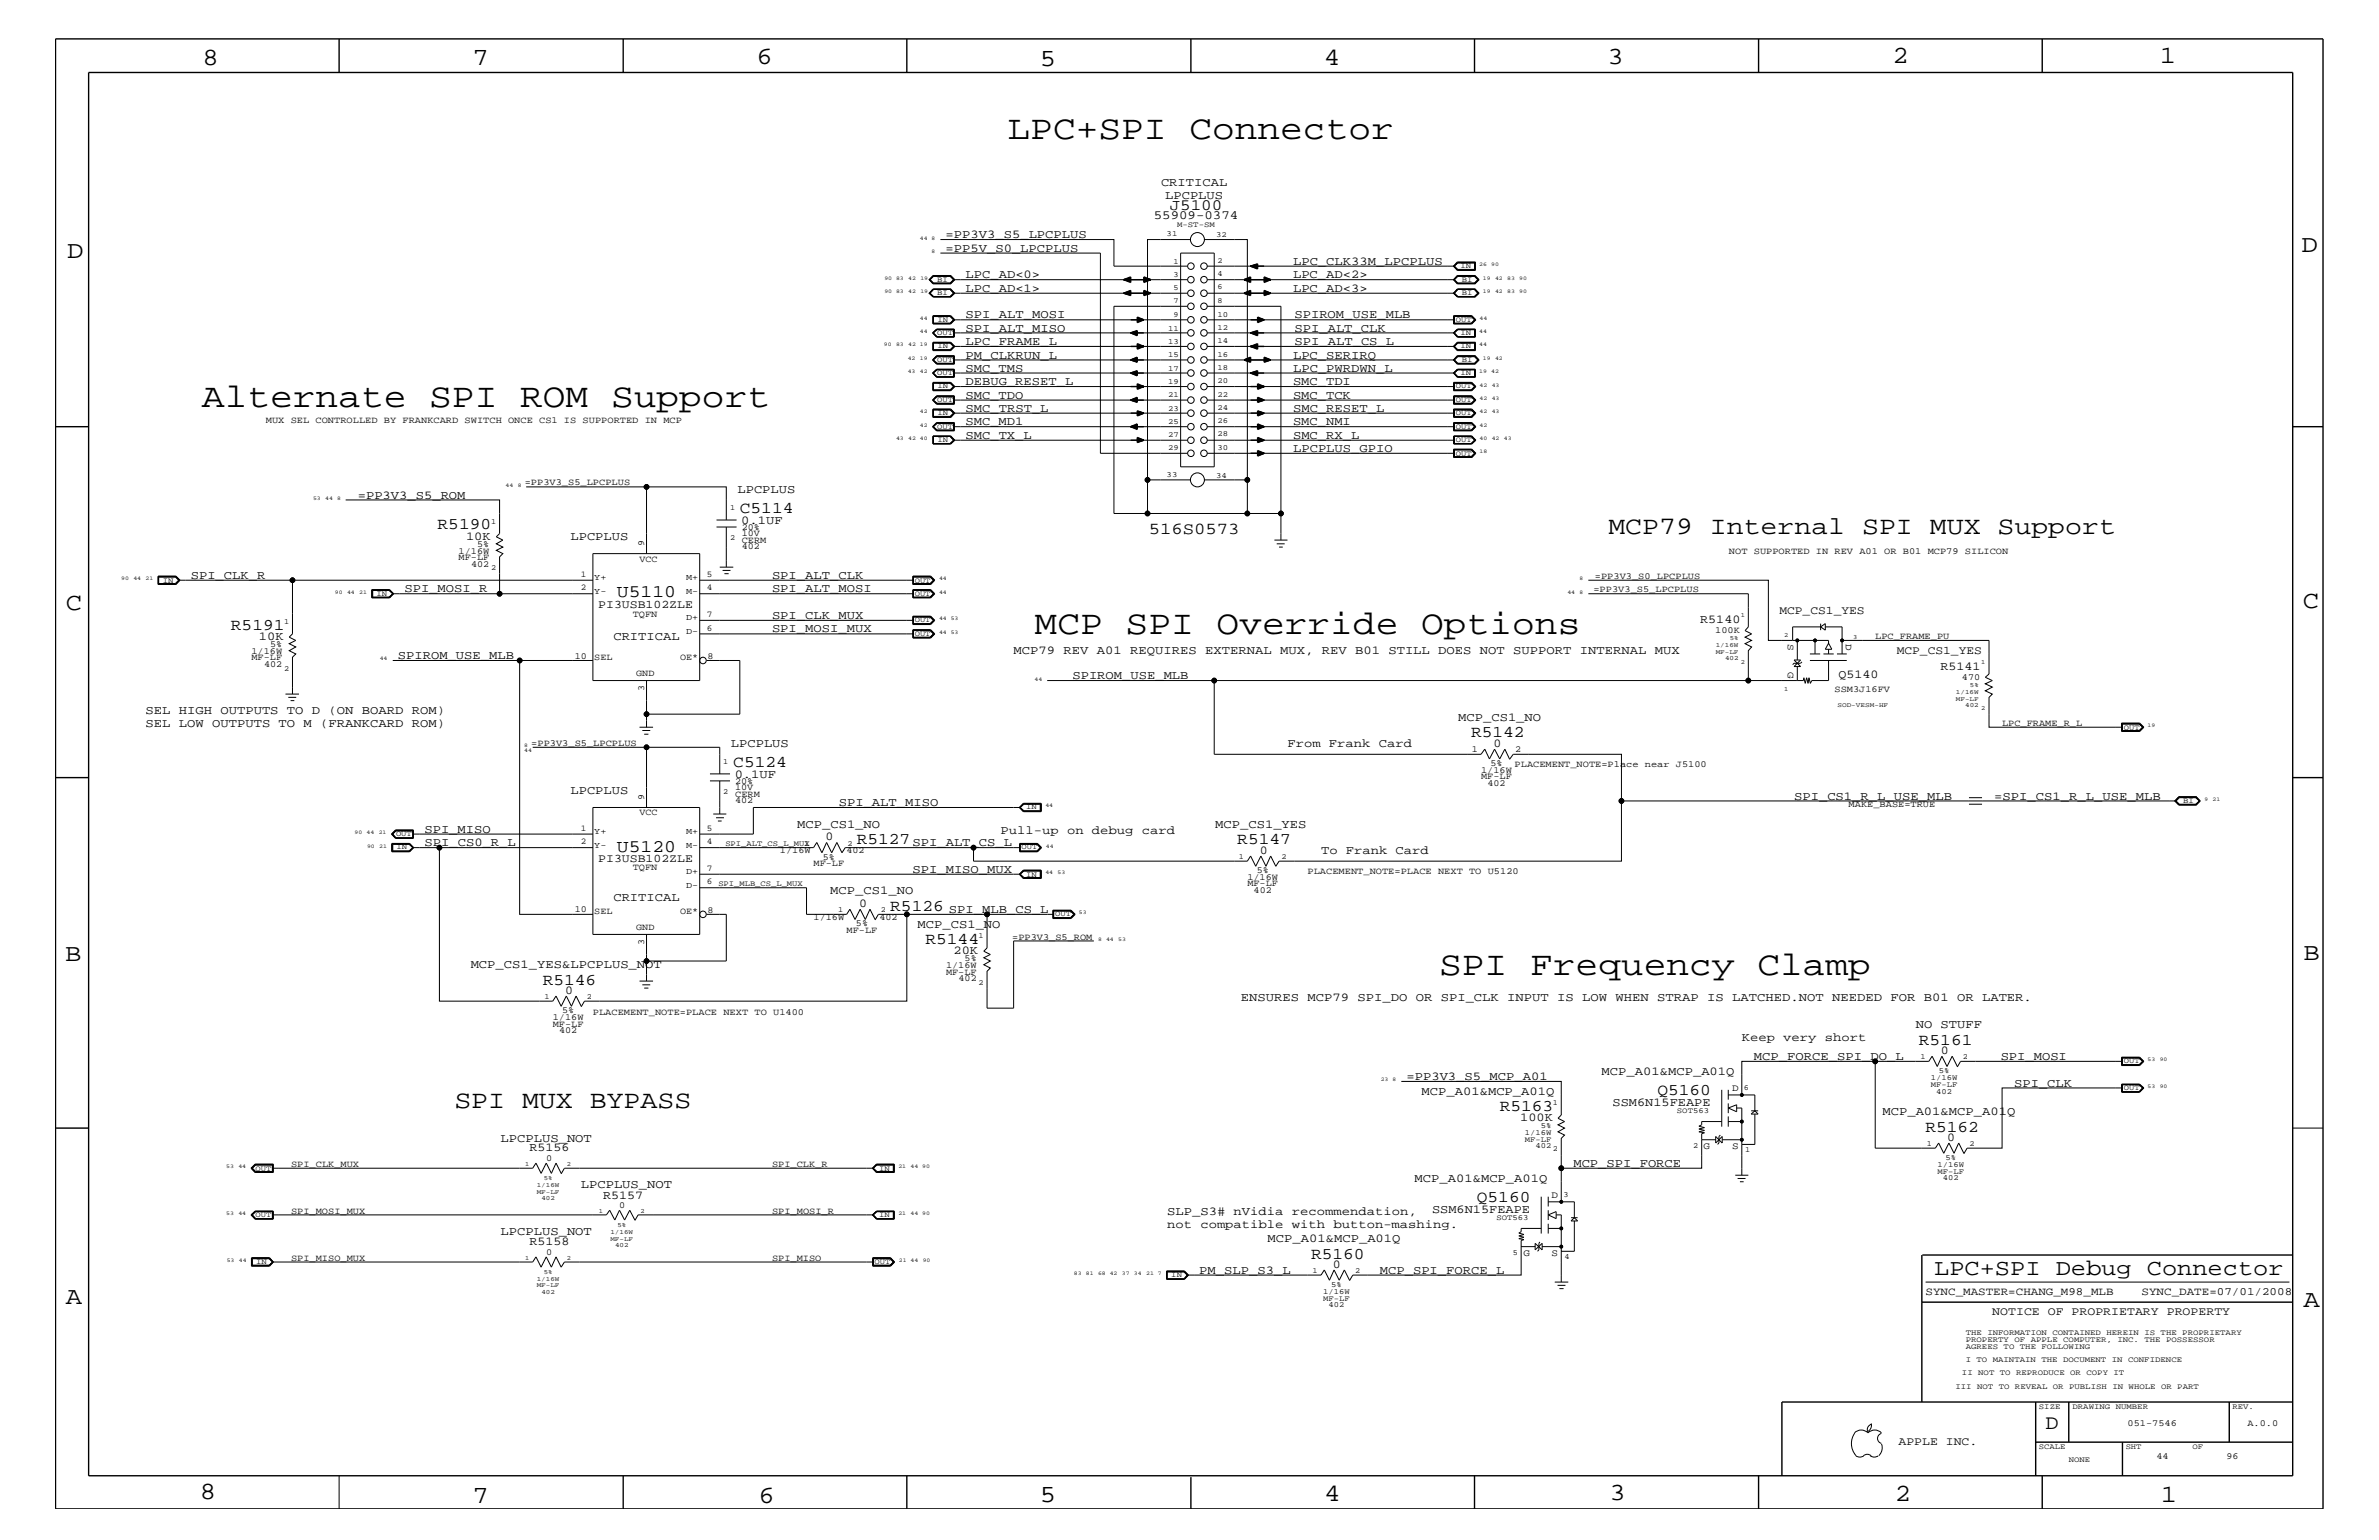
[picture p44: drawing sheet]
<svg xmlns="http://www.w3.org/2000/svg" width="432mm" height="279mm" viewBox="0 0 432 279" stroke-linecap="round" stroke-linejoin="round" font-family="sans-serif">
<defs><g id="words">
<g font-size="6.2">
<text x="182.9" y="25.3">LPC+SPI Connector</text>
<text x="36.7" y="73.8">Alternate SPI ROM Support</text>
<text x="187.8" y="115">MCP SPI Override Options</text>
<text x="261.2" y="176.8">SPI Frequency Clamp</text>
</g>
<g font-size="4.6">
<text x="291.9" y="96.8">MCP79 Internal SPI MUX Support</text>
<text x="82.5" y="201">SPI MUX BYPASS</text>
</g>
<g font-size="4.5">
<text x="36.7" y="11.7">8</text>
<text x="85.8" y="11.7">7</text>
<text x="137.3" y="11.5">6</text>
<text x="240.3" y="11.7">4</text>
<text x="291.8" y="11.5">3</text>
<text x="343.5" y="11.5">2</text>
<text x="392" y="11.5">1</text>
<text x="188.7" y="12.1">5</text>
<text x="12.2" y="46.8">D</text>
<text x="417.7" y="45.7">D</text>
<text x="11.9" y="110.6">C</text>
<text x="418" y="110.3">C</text>
<text x="11.9" y="174.3">B</text>
<text x="418.1" y="174.2">B</text>
<text x="11.9" y="236.7">A</text>
<text x="418.1" y="237.1">A</text>
<text x="36.2" y="271.9">8</text>
<text x="85.8" y="272.7">7</text>
<text x="137.7" y="272.7">6</text>
<text x="188.7" y="272.5">5</text>
<text x="240.4" y="272.3">4</text>
<text x="292.1" y="272.2">3</text>
<text x="343.9" y="272.3">2</text>
<text x="392.2" y="272.6">1</text>
</g>
<text font-size="4.1" x="351.1" y="231.3">LPC+SPI Debug Connector</text>
<text font-size="3.7" x="371.3" y="259.3">D</text>
<g font-size="3.2">
<text x="112" y="108.4">U5110</text>
<text x="112" y="154.5">U5120</text>
</g>
<g font-size="3">
<text x="134.3" y="93.2">C5114</text>
<text x="79.4" y="96">R5190</text>
<text x="208.5" y="96.8">516S0573</text>
<text x="41.9" y="114.2">R5191</text>
<text x="267" y="133.8">R5142</text>
<text x="133.1" y="139.2">C5124</text>
<text x="155.5" y="153.2">R5127</text>
<text x="224.6" y="153.2">R5147</text>
<text x="161.6" y="165.3">R5126</text>
<text x="168" y="171.2">R5144</text>
<text x="98.5" y="178.7">R5146</text>
<text x="348.3" y="189.5">R5161</text>
<text x="272.2" y="201.5">R5163</text>
<text x="300.8" y="198.7">Q5160</text>
<text x="349.5" y="205.3">R5162</text>
<text x="268.1" y="218">Q5160</text>
<text x="238" y="228.4">R5160</text>
</g>
<text font-size="2.9" x="212.3" y="38">J5100</text>
<text font-size="2.3" x="209.4" y="39.8">55909-0374</text>
<g font-size="2.2">
<text x="210.7" y="33.7">CRITICAL</text>
<text x="211.5" y="36.2">LPCPLUS</text>
<text x="171.6" y="43.2">=PP3V3_S5_LPCPLUS</text>
<text x="171.6" y="45.7">=PP5V_S0_LPCPLUS</text>
<text x="175.3" y="50.5">LPC_AD&lt;0&gt;</text>
<text x="175.3" y="52.9">LPC_AD&lt;1&gt;</text>
<text x="234.7" y="52.9">LPC_AD&lt;3&gt;</text>
<text x="234.7" y="48">LPC_CLK33M_LPCPLUS</text>
<text x="234.7" y="50.5">LPC_AD&lt;2&gt;</text>
<text x="175.3" y="57.8">SPI_ALT_MOSI</text>
<text x="234.9" y="57.8">SPIROM_USE_MLB</text>
<text x="175.3" y="60.2">SPI_ALT_MISO</text>
<text x="175.3" y="62.6">LPC_FRAME_L</text>
<text x="175.3" y="65.1">PM_CLKRUN_L</text>
<text x="234.7" y="65.1">LPC_SERIRQ</text>
<text x="234.9" y="62.6">SPI_ALT_CS_L</text>
<text x="234.9" y="60.2">SPI_ALT_CLK</text>
<text x="175.3" y="69.9">DEBUG_RESET_L</text>
<text x="175.3" y="67.5">SMC_TMS</text>
<text x="234.7" y="69.9">SMC_TDI</text>
<text x="234.7" y="67.5">LPC_PWRDWN_L</text>
<text x="175.3" y="77.2">SMC_MD1</text>
<text x="175.3" y="72.3">SMC_TDO</text>
<text x="175.3" y="74.7">SMC_TRST_L</text>
<text x="234.7" y="72.3">SMC_TCK</text>
<text x="234.7" y="77.2">SMC_NMI</text>
<text x="234.7" y="74.7">SMC_RESET_L</text>
<text x="175.3" y="79.6">SMC_TX_L</text>
<text x="234.7" y="79.6">SMC_RX_L</text>
<text x="234.7" y="82">LPCPLUS_GPIO</text>
<text x="133.9" y="89.5">LPCPLUS</text>
<text x="64.9" y="90.5">=PP3V3_S5_ROM</text>
<text x="134.5" y="95">0.1UF</text>
<text x="84.6" y="97.9">10K</text>
<text x="103.5" y="98">LPCPLUS</text>
<text x="34.6" y="105">SPI_CLK_R</text>
<text x="73.4" y="107.5">SPI_MOSI_R</text>
<text x="140.1" y="107.5">SPI_ALT_MOSI</text>
<text x="140.1" y="105">SPI_ALT_CLK</text>
<text x="140.1" y="112.3">SPI_CLK_MUX</text>
<text x="308.6" y="113.1">R5140</text>
<text x="47" y="116.1">10K</text>
<text x="72.2" y="119.6">SPIROM_USE_MLB</text>
<text x="111.3" y="116.2">CRITICAL</text>
<text x="140.1" y="114.8">SPI_MOSI_MUX</text>
<text x="184" y="118.6">MCP79 REV A01 REQUIRES EXTERNAL MUX, REV B01 STILL DOES NOT SUPPORT INTERNAL MUX</text>
<text x="194.6" y="123.2">SPIROM_USE_MLB</text>
<text x="333.7" y="123">Q5140</text>
<text x="352.2" y="121.5">R5141</text>
<text x="26.4" y="131.9">SEL LOW OUTPUTS TO M (FRANKCARD ROM)</text>
<text x="26.4" y="129.6">SEL HIGH OUTPUTS TO D (ON BOARD ROM)</text>
<text x="264.7" y="130.8">MCP_CS1_NO</text>
<text x="132.7" y="135.6">LPCPLUS</text>
<text x="233.7" y="135.6">From Frank Card</text>
<text x="271.1" y="135.5">0</text>
<text x="133.3" y="141.1">0.1UF</text>
<text x="103.5" y="144">LPCPLUS</text>
<text x="152.2" y="146.2">SPI_ALT_MISO</text>
<text x="325.6" y="145.1">SPI_CS1_R_L_USE_MLB</text>
<text x="361.9" y="145.1">=SPI_CS1_R_L_USE_MLB</text>
<text x="77" y="151.1">SPI_MISO</text>
<text x="77" y="153.5">SPI_CS0_R_L</text>
<text x="144.7" y="150.1">MCP_CS1_NO</text>
<text x="149.8" y="152.4">0</text>
<text x="165.6" y="153.5">SPI_ALT_CS_L</text>
<text x="181.6" y="151.3">Pull-up on debug card</text>
<text x="220.6" y="150.1">MCP_CS1_YES</text>
<text x="228.6" y="154.9">0</text>
<text x="239.8" y="155">To Frank Card</text>
<text x="165.6" y="158.4">SPI_MISO_MUX</text>
<text x="111.3" y="163.5">CRITICAL</text>
<text x="150.7" y="162.2">MCP_CS1_NO</text>
<text x="155.9" y="164.5">0</text>
<text x="172.2" y="165.6">SPI_MLB_CS_L</text>
<text x="166.5" y="168.3">MCP_CS1_NO</text>
<text x="173.1" y="173.1">20K</text>
<text x="85.4" y="175.6">MCP_CS1_YES&amp;LPCPLUS_NOT</text>
<text x="102.6" y="180.4">0</text>
<text x="225.2" y="181.6">ENSURES MCP79 SPI_DO OR SPI_CLK INPUT IS LOW WHEN STRAP IS LATCHED.NOT NEEDED FOR B01 OR LATER.</text>
<text x="316.1" y="188.9">Keep very short</text>
<text x="347.7" y="186.5">NO STUFF</text>
<text x="352.3" y="191.2">0</text>
<text x="255.3" y="195.9">=PP3V3_S5_MCP_A01</text>
<text x="290.7" y="195">MCP_A01&amp;MCP_A01Q</text>
<text x="318.3" y="192.3">MCP_FORCE_SPI_DO_L</text>
<text x="363.1" y="192.3">SPI_MOSI</text>
<text x="365.6" y="197.2">SPI_CLK</text>
<text x="258" y="198.7">MCP_A01&amp;MCP_A01Q</text>
<text x="275.9" y="203.4">100K</text>
<text x="292.7" y="200.6">SSM6N15FEAPE</text>
<text x="341.7" y="202.3">MCP_A01&amp;MCP_A01Q</text>
<text x="90.8" y="207.1">LPCPLUS_NOT</text>
<text x="96.1" y="208.9">R5156</text>
<text x="353.4" y="207">0</text>
<text x="105.4" y="215.6">LPCPLUS_NOT</text>
<text x="256.8" y="214.4">MCP_A01&amp;MCP_A01Q</text>
<text x="285.6" y="211.7">MCP_SPI_FORCE</text>
<text x="109.5" y="217.5">R5157</text>
<text x="211.8" y="220.4">SLP_S3# nVidia recommendation,</text>
<text x="259.9" y="220">SSM6N15FEAPE</text>
<text x="90.8" y="224.1">LPCPLUS_NOT</text>
<text x="96.1" y="225.9">R5158</text>
<text x="211.8" y="222.9">not compatible with button-mashing.</text>
<text x="230.1" y="225.3">MCP_A01&amp;MCP_A01Q</text>
<text x="217.7" y="231.1">PM_SLP_S3_L</text>
<text x="241.9" y="230.1">0</text>
<text x="250.4" y="231.1">MCP_SPI_FORCE_L</text>
</g>
<g font-size="2.1">
<text x="108.6" y="110.3">PI3USB102ZLE</text>
<text x="323" y="111.4">MCP_CS1_YES</text>
<text x="344.3" y="118.6">MCP_CS1_YES</text>
<text x="108.6" y="156.3">PI3USB102ZLE</text>
<text x="361.6" y="238.6">NOTICE OF PROPRIETARY PROPERTY</text>
<text x="344.6" y="262.2">APPLE INC.</text>
</g>
<g font-size="2">
<text x="349.5" y="235">SYNC_MASTER=CHANG_M98_MLB</text>
<text x="388.7" y="235">SYNC_DATE=07/01/2008</text>
</g>
<g font-size="1.8">
<text x="324.5" y="116.8" transform="rotate(90 324.5 116.8)">S</text>
<text x="335" y="116.8" transform="rotate(90 335 116.8)">D</text>
<text x="324.5" y="121.9" transform="rotate(90 324.5 121.9)">G</text>
<text x="314.4" y="197.9">D</text>
<text x="309.2" y="208.5">G</text>
<text x="314.4" y="208.5">S</text>
<text x="281.6" y="217.3">D</text>
<text x="276.5" y="227.9">G</text>
<text x="281.6" y="227.9">S</text>
</g>
<g font-size="1.7">
<text x="48.3" y="76.7">MUX SEL CONTROLLED BY FRANKCARD SWITCH ONCE CS1 IS SUPPORTED IN MCP</text>
<text x="95.3" y="88.1">=PP3V3_S5_LPCPLUS</text>
<text x="83.2" y="100.4">1/16W</text>
<text x="83.2" y="101.6">MF-LF</text>
<text x="86.6" y="99.3">5%</text>
<text x="116.1" y="101.9">VCC</text>
<text x="116.9" y="99.1" transform="rotate(-90 116.9 99.1)">9</text>
<text x="134.6" y="97.3">10V</text>
<text x="134.6" y="96.2">20%</text>
<text x="134.6" y="98.5">CERM</text>
<text x="134.6" y="99.7">402</text>
<text x="313.8" y="100.4">NOT SUPPORTED IN REV A01 OR B01 MCP79 SILICON</text>
<text x="85.5" y="102.9">402</text>
<text x="289.2" y="107.5">=PP3V3_S5_LPCPLUS</text>
<text x="289.5" y="105">=PP3V3_S0_LPCPLUS</text>
<text x="114.9" y="111.9">TQFN</text>
<text x="45.6" y="119.8">MF-LF</text>
<text x="45.6" y="118.6">1/16W</text>
<text x="49" y="117.4">5%</text>
<text x="104.3" y="119.5">10</text>
<text x="107.9" y="119.8">SEL</text>
<text x="123.4" y="119.8">OE*</text>
<text x="128.4" y="119.6">8</text>
<text x="311.3" y="114.8">100K</text>
<text x="340.4" y="115.9">LPC_FRAME_PU</text>
<text x="47.9" y="121">402</text>
<text x="115.5" y="122.6">GND</text>
<text x="116.9" y="125.4" transform="rotate(-90 116.9 125.4)">3</text>
<text x="333" y="125.5">SSM3J16FV</text>
<text x="356.1" y="123.4">470</text>
<text x="363.4" y="131.7">LPC_FRAME_R_L</text>
<text x="96.4" y="135.3">=PP3V3_S5_LPCPLUS</text>
<text x="267.1" y="136.4">1</text>
<text x="275" y="136.4">2</text>
<text x="133.4" y="142.3">20%</text>
<text x="133.4" y="143.4">10V</text>
<text x="268.8" y="141.4">MF-LF</text>
<text x="268.8" y="140.2">1/16W</text>
<text x="270" y="142.6">402</text>
<text x="270.5" y="139">5%</text>
<text x="274.9" y="139.2">PLACEMENT_NOTE=Place near J5100</text>
<text x="116.1" y="147.9">VCC</text>
<text x="116.9" y="145.1" transform="rotate(-90 116.9 145.1)">9</text>
<text x="133.4" y="144.6">CERM</text>
<text x="133.4" y="145.7">402</text>
<text x="335.5" y="146.5">MAKE_BASE=TRUE</text>
<text x="141.6" y="154.7">1/16W</text>
<text x="149.4" y="156">5%</text>
<text x="153.6" y="154.7">402</text>
<text x="114.9" y="157.9">TQFN</text>
<text x="147.7" y="157.2">MF-LF</text>
<text x="226.4" y="159.6">1/16W</text>
<text x="226.4" y="160.8">MF-LF</text>
<text x="227.5" y="162">402</text>
<text x="228.1" y="158.4">5%</text>
<text x="237.3" y="158.6">PLACEMENT_NOTE=PLACE NEXT TO U5120</text>
<text x="104.3" y="165.6">10</text>
<text x="107.9" y="165.9">SEL</text>
<text x="123.4" y="165.9">OE*</text>
<text x="128.4" y="165.6">8</text>
<text x="147.7" y="166.9">1/16W</text>
<text x="159.6" y="166.9">402</text>
<text x="115.5" y="168.7">GND</text>
<text x="116.9" y="171.5" transform="rotate(-90 116.9 171.5)">3</text>
<text x="153.7" y="169.3">MF-LF</text>
<text x="155.4" y="168.1">5%</text>
<text x="183.7" y="170.5">=PP3V3_S5_ROM</text>
<text x="171.7" y="175.6">1/16W</text>
<text x="171.7" y="176.8">MF-LF</text>
<text x="174" y="178">402</text>
<text x="175.1" y="174.4">5%</text>
<text x="100.3" y="185">1/16W</text>
<text x="102" y="183.8">5%</text>
<text x="107.6" y="184.1">PLACEMENT_NOTE=PLACE NEXT TO U1400</text>
<text x="100.3" y="186.3">MF-LF</text>
<text x="101.5" y="187.5">402</text>
<text x="52.8" y="211.7">SPI_CLK_MUX</text>
<text x="99.1" y="210.7">0</text>
<text x="140.1" y="211.7">SPI_CLK_R</text>
<text x="52.8" y="220.2">SPI_MOSI_MUX</text>
<text x="112.4" y="219.1">0</text>
<text x="140.1" y="220.2">SPI_MOSI_R</text>
<text x="99.1" y="227.6">0</text>
<text x="52.8" y="228.7">SPI_MISO_MUX</text>
<text x="140.1" y="228.7">SPI_MISO</text>
<text x="386.2" y="258.7">051-7546</text>
<text x="407.9" y="258.7">A.0.0</text>
<text x="391.4" y="264.7">44</text>
<text x="404.1" y="264.7">96</text>
</g>
<g font-size="1.6">
<text x="105.4" y="107.1">2</text>
<text x="105.4" y="104.7">1</text>
<text x="107.9" y="105.3">Y+</text>
<text x="107.9" y="107.7">Y-</text>
<text x="124.5" y="105.3">M+</text>
<text x="124.5" y="107.7">M-</text>
<text x="128.3" y="107.1">4</text>
<text x="128.3" y="104.7">5</text>
<text x="124.5" y="112.6">D+</text>
<text x="128.3" y="112">7</text>
<text x="124.5" y="115">D-</text>
<text x="128.3" y="114.4">6</text>
<text x="105.4" y="153.2">2</text>
<text x="105.4" y="150.7">1</text>
<text x="107.9" y="151.3">Y+</text>
<text x="107.9" y="153.8">Y-</text>
<text x="124.5" y="151.3">M+</text>
<text x="124.5" y="153.8">M-</text>
<text x="128.3" y="153.2">4</text>
<text x="128.3" y="150.7">5</text>
<text x="124.5" y="158.6">D+</text>
<text x="124.5" y="161.1">D-</text>
<text x="128.3" y="160.5">6</text>
<text x="128.3" y="158">7</text>
</g>
<g font-size="1.4">
<text x="213.7" y="41.2">M-ST-SM</text>
<text x="211.8" y="42.9">31</text>
<text x="213" y="47.9">1</text>
<text x="220.7" y="43">32</text>
<text x="221" y="47.7">2</text>
<text x="170.1" y="53.5">BI</text>
<text x="170.1" y="51.1">BI</text>
<text x="213" y="52.7">5</text>
<text x="213" y="50.2">3</text>
<text x="221" y="50.2">4</text>
<text x="221" y="52.5">6</text>
<text x="265.1" y="48.7">IN</text>
<text x="265.3" y="51.1">BI</text>
<text x="265.3" y="53.5">BI</text>
<text x="170.2" y="58.4">IN</text>
<text x="212" y="60">11</text>
<text x="213" y="55.1">7</text>
<text x="213" y="57.5">9</text>
<text x="221" y="57.4">10</text>
<text x="221" y="59.8">12</text>
<text x="221" y="55">8</text>
<text x="264.2" y="58.4">OUT</text>
<text x="170.1" y="65.6">OUT</text>
<text x="170.1" y="60.8">OUT</text>
<text x="170.2" y="63.2">IN</text>
<text x="212" y="62.3">13</text>
<text x="212" y="64.8">15</text>
<text x="221" y="62.3">14</text>
<text x="221" y="64.7">16</text>
<text x="265.1" y="63.2">IN</text>
<text x="265.1" y="60.8">IN</text>
<text x="265.3" y="65.6">BI</text>
<text x="170.1" y="68.1">OUT</text>
<text x="170.2" y="70.5">IN</text>
<text x="212" y="67.3">17</text>
<text x="212" y="69.6">19</text>
<text x="221" y="67.1">18</text>
<text x="221" y="69.5">20</text>
<text x="221" y="72">22</text>
<text x="264.2" y="70.5">OUT</text>
<text x="265.1" y="68.1">IN</text>
<text x="170.1" y="77.8">OUT</text>
<text x="170.1" y="72.9">OUT</text>
<text x="170.2" y="75.4">IN</text>
<text x="212" y="72.1">21</text>
<text x="212" y="74.5">23</text>
<text x="212" y="76.9">25</text>
<text x="221" y="74.4">24</text>
<text x="221" y="76.8">26</text>
<text x="264.2" y="75.4">OUT</text>
<text x="264.2" y="77.8">OUT</text>
<text x="264.2" y="72.9">OUT</text>
<text x="170.2" y="80.2">IN</text>
<text x="212" y="79.4">27</text>
<text x="212" y="81.7">29</text>
<text x="221" y="79.2">28</text>
<text x="221" y="81.6">30</text>
<text x="264.2" y="80.2">OUT</text>
<text x="264.2" y="82.7">OUT</text>
<text x="211.8" y="86.5">33</text>
<text x="220.7" y="86.6">34</text>
<text x="89.2" y="95">1</text>
<text x="132.5" y="92.6">1</text>
<text x="132.5" y="98">2</text>
<text x="29.5" y="105.7">IN</text>
<text x="89.2" y="103.5">2</text>
<text x="166" y="105.7">OUT</text>
<text x="51.6" y="113.1">1</text>
<text x="68.3" y="108.1">IN</text>
<text x="166" y="112.9">OUT</text>
<text x="166" y="108.1">OUT</text>
<text x="166" y="115.3">OUT</text>
<text x="51.6" y="121.7">2</text>
<text x="385.5" y="132.4">OUT</text>
<text x="131.2" y="138.6">1</text>
<text x="131.2" y="144">2</text>
<text x="186.3" y="146.8">IN</text>
<text x="396.2" y="145.7">BI</text>
<text x="71.9" y="151.8">OUT</text>
<text x="72" y="154.1">IN</text>
<text x="131.7" y="153.5">SPI_ALT_CS_L_MUX</text>
<text x="146" y="153.4">1</text>
<text x="153.8" y="153.4">2</text>
<text x="185.4" y="154.1">OUT</text>
<text x="224.9" y="155.8">1</text>
<text x="232.6" y="155.8">2</text>
<text x="130.4" y="160.8">SPI_MLB_CS_L_MUX</text>
<text x="186.3" y="159">IN</text>
<text x="152.1" y="165.6">1</text>
<text x="159.9" y="165.6">2</text>
<text x="191.5" y="166.2">OUT</text>
<text x="177.6" y="170.1">1</text>
<text x="177.6" y="178.7">2</text>
<text x="98.8" y="181.3">1</text>
<text x="106.5" y="181.3">2</text>
<text x="316.5" y="197.8">6</text>
<text x="348.6" y="192.2">1</text>
<text x="350.5" y="195.9">1/16W</text>
<text x="350.5" y="197.2">MF-LF</text>
<text x="351.9" y="194.8">5%</text>
<text x="356.3" y="192.2">2</text>
<text x="385.5" y="197.8">OUT</text>
<text x="385.5" y="192.9">OUT</text>
<text x="281.9" y="200.4">1</text>
<text x="304.4" y="201.9">SOT563</text>
<text x="351.5" y="198.4">402</text>
<text x="276.8" y="207.1">MF-LF</text>
<text x="276.8" y="205.9">1/16W</text>
<text x="278.7" y="208.3">402</text>
<text x="279.7" y="204.7">5%</text>
<text x="281.9" y="208.9">2</text>
<text x="307.3" y="208.3">2</text>
<text x="316.7" y="209.1">1</text>
<text x="349.8" y="208">1</text>
<text x="357.5" y="208">2</text>
<text x="46.4" y="212.4">OUT</text>
<text x="159.6" y="212.4">IN</text>
<text x="351.7" y="213">MF-LF</text>
<text x="351.7" y="211.7">1/16W</text>
<text x="352.6" y="214.2">402</text>
<text x="353.1" y="210.5">5%</text>
<text x="46.4" y="220.8">OUT</text>
<text x="159.6" y="220.8">IN</text>
<text x="271.6" y="221.3">SOT563</text>
<text x="283.8" y="217.2">3</text>
<text x="274.6" y="227.7">5</text>
<text x="46.5" y="229.3">IN</text>
<text x="158.7" y="229.3">OUT</text>
<text x="212.6" y="231.8">IN</text>
<text x="238.3" y="231">1</text>
<text x="241.6" y="233.5">5%</text>
<text x="246" y="231">2</text>
<text x="284" y="228.5">4</text>
<text x="240.2" y="236">MF-LF</text>
<text x="240.2" y="234.7">1/16W</text>
<text x="241.1" y="237.2">402</text>
<text x="356.8" y="242.3">THE INFORMATION CONTAINED HEREIN IS THE PROPRIETARY</text>
<text x="356.8" y="243.5">PROPERTY OF APPLE COMPUTER, INC. THE POSSESSOR</text>
<text x="356.8" y="244.7">AGREES TO THE FOLLOWING</text>
<text x="354.9" y="252">III NOT TO REVEAL OR PUBLISH IN WHOLE OR PART</text>
<text x="356.1" y="249.5">II NOT TO REPRODUCE OR COPY IT</text>
<text x="356.8" y="247.1">I TO MAINTAIN THE DOCUMENT IN CONFIDENCE</text>
<text x="370.1" y="255.6">SIZE</text>
<text x="376.2" y="255.6">DRAWING NUMBER</text>
<text x="405.2" y="255.6">REV.</text>
<text x="370.1" y="262.9">SCALE</text>
<text x="385.8" y="262.9">SHT</text>
<text x="397.9" y="262.9">OF</text>
<text x="375.5" y="265.3">NONE</text>
</g>
<g font-size="1.2">
<text x="316" y="112">1</text>
<text x="311.4" y="118.6">MF-LF</text>
<text x="311.4" y="117.4">1/16W</text>
<text x="313.1" y="119.8">402</text>
<text x="313.9" y="116.2">5%</text>
<text x="323.9" y="115.6">2</text>
<text x="336.4" y="115.9">3</text>
<text x="316" y="120.4">2</text>
<text x="323.9" y="125.3">1</text>
<text x="355" y="125.9">1/16W</text>
<text x="357.5" y="124.7">5%</text>
<text x="359.6" y="120.4">1</text>
<text x="333.5" y="128.2">SOD-VESM-HF</text>
<text x="355" y="127.1">MF-LF</text>
<text x="356.7" y="128.3">402</text>
<text x="359.6" y="128.9">2</text>
<text x="95.3" y="211.6">1</text>
<text x="97.4" y="215.3">1/16W</text>
<text x="98.7" y="214.2">5%</text>
<text x="102.9" y="211.6">2</text>
<text x="97.4" y="216.6">MF-LF</text>
<text x="98.3" y="217.8">402</text>
<text x="108.7" y="220.1">1</text>
<text x="116.2" y="220.1">2</text>
<text x="110.8" y="223.9">1/16W</text>
<text x="110.8" y="225.1">MF-LF</text>
<text x="111.6" y="226.3">402</text>
<text x="112.1" y="222.6">5%</text>
<text x="95.3" y="228.5">1</text>
<text x="97.4" y="233.5">MF-LF</text>
<text x="97.4" y="232.4">1/16W</text>
<text x="98.7" y="231.1">5%</text>
<text x="102.9" y="228.5">2</text>
<text x="98.3" y="234.7">402</text>
</g>
<g font-size="1">
<text x="167" y="43.5">44 8</text>
<text x="169.1" y="45.9">8</text>
<text x="160.5" y="50.7">90 83</text>
<text x="160.5" y="53.2">90 83</text>
<text x="164.8" y="50.7">42</text>
<text x="164.8" y="53.2">42</text>
<text x="167" y="50.7">19</text>
<text x="167" y="53.2">19</text>
<text x="268.5" y="48.3">26</text>
<text x="269.2" y="50.7">19</text>
<text x="269.2" y="53.2">19</text>
<text x="270.7" y="48.3">90</text>
<text x="271.4" y="50.7">42</text>
<text x="271.4" y="53.2">42</text>
<text x="273.6" y="50.7">83</text>
<text x="273.6" y="53.2">83</text>
<text x="275.8" y="50.7">90</text>
<text x="275.8" y="53.2">90</text>
<text x="167" y="58">44</text>
<text x="268.6" y="58">44</text>
<text x="160.4" y="62.9">90</text>
<text x="162.6" y="62.9">83</text>
<text x="164.8" y="65.3">42</text>
<text x="164.8" y="62.9">42 19</text>
<text x="167" y="65.3">19</text>
<text x="167" y="60.4">44</text>
<text x="268.5" y="62.9">44</text>
<text x="268.5" y="60.4">44</text>
<text x="269.2" y="65.3">19</text>
<text x="271.4" y="65.3">42</text>
<text x="164.8" y="67.7">43</text>
<text x="167" y="67.7">42</text>
<text x="268.5" y="67.7">19</text>
<text x="268.6" y="70.1">42</text>
<text x="270.7" y="67.7">42</text>
<text x="270.8" y="70.1">43</text>
<text x="167" y="77.4">42</text>
<text x="167" y="75">42</text>
<text x="268.6" y="75">42</text>
<text x="268.6" y="77.4">42</text>
<text x="268.6" y="72.6">42</text>
<text x="270.8" y="75">43</text>
<text x="270.8" y="72.6">43</text>
<text x="162.6" y="79.9">43</text>
<text x="164.8" y="79.9">42 40</text>
<text x="268.6" y="79.9">40</text>
<text x="268.6" y="82.2">18</text>
<text x="270.8" y="79.9">42</text>
<text x="273" y="79.9">43</text>
<text x="91.8" y="88.3">44</text>
<text x="94" y="88.3">8</text>
<text x="56.8" y="90.7">53</text>
<text x="59" y="90.7">44</text>
<text x="61.2" y="90.7">8</text>
<text x="22" y="105.3">90</text>
<text x="24.2" y="105.3">44</text>
<text x="26.4" y="105.3">21</text>
<text x="60.8" y="107.7">90</text>
<text x="63" y="107.7">44</text>
<text x="65.2" y="107.7">21</text>
<text x="170.4" y="107.7">44</text>
<text x="170.4" y="105.3">44</text>
<text x="284.5" y="107.7">44</text>
<text x="286.7" y="105.3">8</text>
<text x="286.7" y="107.7">8</text>
<text x="170.4" y="112.6">44 53</text>
<text x="68.9" y="119.8">44</text>
<text x="170.4" y="115">44 53</text>
<text x="187.8" y="123.5">44</text>
<text x="389.8" y="131.9">19</text>
<text x="95.2" y="135.6">8</text>
<text x="95.2" y="136.5">44</text>
<text x="189.7" y="146.5">44</text>
<text x="400.1" y="145.3">9</text>
<text x="401.6" y="145.3">21</text>
<text x="64.3" y="151.3">90</text>
<text x="66.5" y="151.3">44</text>
<text x="66.6" y="153.8">90</text>
<text x="68.7" y="151.3">21</text>
<text x="68.8" y="153.8">21</text>
<text x="189.8" y="153.8">44</text>
<text x="189.7" y="158.6">44</text>
<text x="191.9" y="158.6">53</text>
<text x="195.8" y="165.9">53</text>
<text x="199.3" y="170.7">8</text>
<text x="200.7" y="170.7">44</text>
<text x="202.9" y="170.7">53</text>
<text x="250.6" y="196.2">23 8</text>
<text x="389.8" y="197.4">53</text>
<text x="389.8" y="192.6">53</text>
<text x="392" y="197.4">90</text>
<text x="392" y="192.6">90</text>
<text x="41.1" y="211.9">53</text>
<text x="43.3" y="211.9">44</text>
<text x="163.1" y="211.9">21</text>
<text x="165.3" y="211.9">44 90</text>
<text x="41.1" y="220.4">53</text>
<text x="43.3" y="220.4">44</text>
<text x="163.1" y="220.4">21</text>
<text x="165.3" y="220.4">44 90</text>
<text x="41.1" y="229">53</text>
<text x="43.3" y="229">44</text>
<text x="163.2" y="229">21 44</text>
<text x="167.5" y="229">90</text>
<text x="194.9" y="231.3">83</text>
<text x="197.1" y="231.3">81</text>
<text x="199.3" y="231.3">68 42</text>
<text x="203.6" y="231.3">37</text>
<text x="205.8" y="231.3">34</text>
<text x="208" y="231.3">21 7</text>
</g>
</g></defs>
<g fill="none" stroke="#000" stroke-width=".18">
<path d="M168.7 53.2l.7-.8h3.2l.6 .8-.6 .7h-3.2zM169.3 52.4h3.3l.7 .8-.7 .7h-3.3l-.6-.7zM169.3 50h3.3l.7 .7-.7 .8h-3.3l-.6-.8zM169.3 57.3h3.3l.7 .7-.7 .8h-3.3zM169.3 57.3h3.3l.6 .7-.6 .7h-3.3M169.4 52.5h3.1l.6 .7h42.4M169.4 52.5h3.1l.6 .7-.6 .6h-3.1M169.4 52.5l-.7 .7 .7 .6M169.4 52.5l-.6 .7 .6 .6M169.4 50.1h3.1l.6 .6-.6 .7h-3.1M169.4 50.1h3.2l.6 .6-.6 .7h-3.2M169.4 50.1l-.7 .6 .7 .7"/>
<path d="M169.4 57.3v1.4M169.4 57.4h3.1l.6 .6M170 59.7h3.2v1.5h-3.2M170 59.7l-.8 .7 .8 .8M170 59.7l-.7 .7M170.1 59.8l-.7 .6 .7 .7M170.7 43.5h31.5v4.8h13.3M170.7 45.9h29v36.3h15.8M172.5 57.3l.6 .7-.6 .7M173.1 53.2l-.6 .6h-3.1M173.1 50.7l-.6 .6h-3.1l-.6-.6 .6-.5h3.1l.6 .5h42.4M173.1 59.8v1.3"/>
<path d="M173.1 58l-.6 .6h-3.1M173.1 58h42.4M173.1 59.7v1.5M173.1 59.8h-3.1l-.7 .6M214.3 45.9h6.1v38.8h-6.1zM215.5 55.6h-13.3v37.6h6.1M216.2 43.5h-7.9v43.6h7.9M218.5 43.5h7.9v43.6h-7.9M219.1 58h44.9M219.1 55.6h13.4v37.6M219.1 53.2h44.9M219.1 48.3h44.9"/>
<path d="M219.1 50.7h44.9M263.8 53.2l.8-.8h3.1l.7 .8-.7 .7h-3.1zM263.8 57.3h3.3l.8 .7-.8 .8h-3.3zM263.8 48.3l.8-.7h3.1v1.5M263.8 48.3l.8 .8M263.9 57.3h3.2l.7 .7-.7 .7h-3.2zM264 50.7l.6-.5h3l.6 .5-.6 .6h-3zM264 57.4h3l.6 .6-.6 .6h-3M264 57.3v1.4M264.5 50h3.2l.8 .7-.8 .8h-3.2l-.7-.8zM264.5 52.4h3.2l.8 .8-.8 .7h-3.2l-.7-.7zM264.5 59.7h3.3v1.5h-3.3l-.7-.8z"/>
<path d="M264.5 47.5h3.3v1.6h-3.3l-.7-.8zM264.6 59.8l-.6 .6 .6 .7M264.6 50.1h3l.7 .6-.7 .7h-3M264.6 50.1h3.1l.7 .6-.7 .7h-3.1M264.6 50.1l-.8 .6 .8 .7M264.6 50.1l-.7 .6 .7 .7M264.6 52.5h3l.6 .7-.6 .6h-3M264.6 52.5h3l.7 .7-.7 .6h-3M264.6 52.5l-.7 .7 .7 .6M264.6 52.5l-.6 .7 .6 .6M264.6 47.7l-.6 .6 .6 .6h3v-1.2M264.6 59.8h3.1"/>
<path d="M264.6 59.7l-.8 .7M264.6 59.8l-.7 .6 .7 .7M264.6 47.7l-.7 .6 .7 .7h3.1M264.6 47.7h3.1M267 57.3l.7 .7-.7 .7M267.6 59.8v1.3M267.7 59.7v1.5M169.3 62.1h3.3l.7 .8-.7 .7h-3.3zM169.3 69.4h3.3l.7 .7-.7 .8h-3.3zM169.3 74.2h3.3l.7 .8-.7 .7h-3.3zM169.3 77.4l.7-.7h3.1v1.4h-3.1zM169.3 74.3h3.3l.6 .7-.6 .7"/>
<path d="M169.3 72.6l.7 .6h3.1M169.3 69.5h3.3l.6 .6-.6 .7h-3.3M169.3 67.7l.7 .7h3.1M169.3 67.7l.7 .7M169.3 62.2h3.3l.6 .7-.6 .6h-3.3M169.3 60.4l.7 .7h3.1M169.3 60.4l.7 .8M169.4 77.4l.7-.6h3v1.2h-3zM169.4 65.3l.7-.6h3v1.2h-3zM169.4 62.2v1.3M169.4 69.5v1.3M169.4 74.4h3.1l.6 .6-.6 .6h-3.1z"/>
<path d="M169.4 69.5h3.1l.6 .6M169.4 62.3h3.1l.6 .6M170 76.7h3.2v1.5h-3.2l-.8-.8zM170 64.5h3.2v1.6h-3.2l-.8-.8zM170 67h3.2v1.4h-3.2M170 71.8h3.2v1.5h-3.2l-.8-.7zM170 71.8l-.7 .8M170 67l-.8 .7 .8 .7M170 67l-.7 .7M170 64.5l-.7 .8M170.1 73.2l-.7-.6 .7-.6h3v1.2M170.1 67.1l-.7 .6 .7 .7"/>
<path d="M172.5 79.2h-3.1v1.3h3.1M172.5 79.2l.6 .7-.6 .6M172.5 79.2l.6 .7M172.5 74.4l.6 .6M172.5 69.5l.6 .6-.6 .7M172.5 62.2l.6 .7-.6 .6M172.6 79.1h-3.3v1.4h3.3M172.6 79.1l.7 .8-.7 .6M172.6 79.1l.6 .8-.6 .6M173.1 79.9l-.6 .6M173.1 79.9h42.4M173.1 67.1v1.3"/>
<path d="M173.1 77.4h42.4M173.1 75l-.6 .6h-3.1M173.1 75h42.4M173.1 72.6h42.4M173.1 70.1l-.6 .6h-3.1M173.1 70.1h42.4M173.1 67.7h42.4M173.1 65.3h42.4M173.1 62.9l-.6 .5h-3.1M173.1 62.9h42.4M173.1 60.4h42.4M173.1 64.5v1.5h-3.1l-.7-.7"/>
<path d="M173.1 67v1.4M173.1 71.8v1.5h-3.1l-.7-.7M173.1 71.9h-3.1l-.7 .7M173.1 67.1h-3.1l-.7 .6M173.1 64.6h-3.1l-.7 .7M219.1 79.9h44.9M219.1 77.4h44.9M219.1 75h44.9M219.1 72.6h44.9M219.1 70.1h44.9M219.1 67.7h44.9M219.1 65.3h44.9"/>
<path d="M219.1 62.9h44.9M219.1 60.4h44.9M263.8 65.3l.8-.8h3.1l.7 .8-.7 .7h-3.1zM263.8 76.7h3.3l.8 .7-.8 .8h-3.3zM263.8 74.2h3.3l.8 .8-.8 .7h-3.3zM263.8 71.8h3.3l.8 .8-.8 .7h-3.3zM263.8 69.4h3.3l.8 .7-.8 .8h-3.3zM263.8 67.7l.7-.7h3.3v1.4h-3.3zM263.8 67.7l.8 .7M263.8 62.9l.8 .6M263.8 60.4l.8 .8M263.9 65.3l.7-.7h3l.7 .7-.7 .7h-3z"/>
<path d="M263.9 76.7h3.2l.7 .7-.7 .7h-3.2zM263.9 75.7v-1.4h3.2l.7 .7-.7 .7M263.9 71.8v1.5h3.2l.7-.7-.7-.8M263.9 69.5h3.2l.7 .6-.7 .7h-3.2zM263.9 79.1v1.4M264 76.8h3l.6 .6-.6 .6h-3M264 74.4h3l.7 .6-.7 .6h-3zM264 71.9h3l.7 .7-.7 .6h-3zM264 72h3l.6 .6-.6 .6M264 69.5h3l.6 .6-.6 .6h-3M264 69.5v1.3M264 76.7v1.4"/>
<path d="M264.5 64.5h3.2l.8 .8-.8 .8h-3.2l-.7-.8zM264.5 62.1h3.3v1.5h-3.3l-.7-.7zM264.6 67.1l-.6 .6 .6 .7M264.6 62.3h3v1.1h-3l-.6-.5zM264.6 64.7h3l.6 .6-.6 .6h-3l-.6-.6zM264.6 68.4h3.1M264.6 67.1h3.1M264.6 62.2h3.1v1.3h-3.1M264.6 61.1h3.1M264.6 67l-.8 .7M264.6 67.1l-.7 .6 .7 .7M264.6 62.2l-.8 .7"/>
<path d="M264.6 62.2l-.7 .7 .7 .6M267 79.2h-3v1.3h3M267 74.4l.6 .6-.6 .6h-3M267 76.7l.7 .7-.7 .7M267 79.2l.7 .7-.7 .6M267 79.2l.6 .7-.6 .6M267 69.5l.7 .6-.7 .7M267.1 79.1h-3.3v1.4h3.3M267.1 79.1l.8 .8-.8 .6M267.1 79.1l.7 .8-.7 .6M267.6 67.1v1.3M267.7 67v1.4"/>
<path d="M62.7 90.7h28v6.1l-.6 .6 1.2 .6-1.2 .7 1.2 .6-1.2 .6 1.2 .5-.6 .6v6.7M95.5 88.3h21.8M130 95.6h3.7M130 94.3h3.7M131.8 94.3v-6h-14.5v12.1M131.8 95.6v7.3M208.3 87.1v6.1M219.1 82.2h44.9M226.4 87.1v6.1h-18.1M226.4 93.2h6.1v4.8M231.3 98h2.4M231.7 98.7h1.5"/>
<path d="M232.2 99.3h.6M263.8 81.5h3.3l.8 .7-.8 .8h-3.3zM263.9 83v-1.4h3.2l.7 .6-.7 .8M264 81.6v1.3h3l.7-.7-.7-.6M264 81.6h3l.6 .6-.6 .6h-3M28.7 104.5h3.2l.8 .8-.8 .7h-3.2zM28.7 104.6h3.2l.7 .7-.7 .7M28.8 104.7h3.1l.6 .6-.6 .6h-3.1zM31.8 104.7l.6 .6M32.4 105.3l-.6 .6h-3M32.4 105.3h20.7M67.5 107h3.2l.8 .7-.8 .8h-3.2z"/>
<path d="M67.5 108.4h3.2M67.5 107h3.2M67.6 107v1.4M67.6 107.1h3l.7 .6-.7 .6h-3zM70.7 107l.7 .7-.7 .7M70.7 107l.6 .7M71.3 107.7l-.6 .7M71.3 107.7h36.3M71.3 119.8h23M107.6 105.3h-54.5v9.7l-.6 .6 1.2 .6-1.2 .6 1.2 .6-1.2 .7 1.2 .5-.6 .6v6.7M107.6 119.8h-13.3v46.1h13.3M107.6 100.4h19.4v23.1h-19.4z"/>
<path d="M127 107.7h38.8M127 105.3h38.8M127 115h38.8M127 112.6h38.8M128.3 119.8h6v9.8h-17M130.6 102.9h2.5M131.1 103.5h1.5M131.5 104.1h.7M165.7 107h3.2l.8 .7-.8 .8h-3.2zM165.7 107h3.2l.7 .7-.7 .7h-3.2M165.7 104.5h3.2l.8 .8-.8 .7h-3.2zM165.7 104.6h3.2l.7 .7-.7 .7"/>
<path d="M165.7 111.8h3.2l.8 .8-.8 .7h-3.2zM165.7 114.2h3.2l.8 .8-.8 .8h-3.2zM165.7 114.3h3.2l.7 .7-.7 .7h-3.2M165.7 111.9h3.2l.7 .7-.7 .6h-3.2M165.8 107.1h3l.6 .6-.6 .6h-3M165.8 104.7h3l.7 .6-.7 .6h-3zM165.8 114.4h3l.6 .6-.6 .6h-3M165.8 107v1.4M165.8 111.9v1.3M165.8 114.3v1.4M165.8 112h3l.6 .6-.6 .5h-3M168.8 104.7l.6 .6-.6 .6h-3"/>
<path d="M168.8 114.3l.7 .7-.7 .7M168.8 111.9l.7 .7-.7 .6M168.8 107l.7 .7-.7 .7M288.3 107.7h29v6l-.6 .7 1.2 .6-1.2 .6 1.2 .6-1.2 .6 1.2 .6-.6 .7v5.4h10l.1-.5 .3 1 .2-1 .3 1 .1-1 .3 1 .2-.5h3.1v-3.7M288.3 105.3h32.7v10.9h10.9v.5M325.6 119.7h1.2l-1.2 1.2h1.2zM326.2 116.2v3.5M328.5 119.8h6.7M328.5 118.6h1.9M329.4 116.2v2.4M330.5 113.7l.8 .6v-1.2l-.8 .6h-5.1v2.5M330.5 113.1v1.2"/>
<path d="M331 118.6h1.8M331.3 113.7h3v4.9M331.9 116.7l.6 1.1h-1.2zM331.9 117.8v.8M333.4 118.6h1.8M334.3 116.2h26.7v6.1l-.7 .6 1.3 .6-1.3 .6 1.3 .6-1.3 .6 1.3 .6-.6 .6v5.4h24.2M51.8 125.9h2.5M52.3 126.5h1.5M52.7 127.1h.7M96.7 135.6h33.9v4.8M116.1 131.9h2.4M116.6 132.5h1.4"/>
<path d="M116.9 133.2h.8M117.3 123.5v8.4M117.3 135.6v10.9M190.1 123.5h30.3M274 137.8l.7-1h19.6v8.5h100.7M317.3 123.5h-96.9v13.3h48.4l.7-.9 .8 1.8 1-1.8 .9 1.8 .9-1.8 .9 1.8M326.2 120.9v2.6M327.1 120.1l-.3 .2h-1.2l-.2 .3M385.1 131.2h3.3l.7 .7-.7 .8h-3.3zM385.1 132.7v-1.4h3.2l.7 .6-.7 .8M385.1 131.3h3.2M385.2 131.3v1.2h3.1l.6-.6-.6-.6"/>
<path d="M388.3 131.3l.7 .6-.7 .7h-3.2M71.1 153h3.2l.8 .8-.8 .7h-3.2zM71.1 154.5h3.2M71.1 153.1h3.2M71.2 153.1v1.4M71.3 153.2h3l.6 .6-.6 .6h-3zM71.8 150.6h3.2v1.5h-3.2l-.8-.8zM71.8 150.7h3.1v1.3h-3.1l-.6-.7zM71.9 150.7l-.6 .6 .6 .7M74.3 153.1l.7 .7-.7 .7M74.3 153.1l.6 .7M74.9 153.8l-.6 .7"/>
<path d="M74.9 153.8h32.7M74.9 151.3h32.7M75 150.7h-3.2l-.7 .6 .7 .8M79.8 153.8v27.8h20.5l.6-.9 1 1.9 .9-1.9 .9 1.9 .9-1.9 .9 1.9M107.6 146.5h19.4v23h-19.4zM127 153.8h20.7l.6-.9 .9 1.8 .8-1.8 1 1.8 .9-1.8 .9 1.8 .6-.9h31.8M127 158.6h58.2M128.9 141.7h3.6M128.9 140.4h3.6M129.5 147.7h2.3M130 148.4h1.4M130.3 149h.7"/>
<path d="M130.6 141.7v6M185 158.6l.8-.8h3.2v1.6h-3.2zM185 146.5l.8-.8h3.2v1.6h-3.2zM185.1 153h3.2l.8 .8-.8 .7h-3.2zM185.1 154.5h3.2M185.1 153.1h3.2M185.2 146.5l.6-.6h3v1.2h-3zM185.2 153.2h3l.6 .6-.6 .6h-3M185.2 146.5h-48.5v4.8h-9.7M185.2 158.6l.6-.6h3.1v1.3h-3.1zM185.2 153.1v1.4M185.2 146.5l.6 .7"/>
<path d="M185.8 145.8l-.7 .7 .7 .7M185.8 147.2h3.2M185.8 145.8h3.2M185.8 145.8l-.6 .7M185.8 158l-.6 .6 .6 .6h3v-1.2M188.3 153.1l.7 .7-.7 .7M188.3 153.1l.6 .7-.6 .7M188.9 145.8v1.4M189 157.9h-3.2l-.7 .7 .7 .8M294.3 145.3v10.9h-62.1l-.6 1-1-1.9-.8 1.9-.9-1.9-1 1.9-.9-1.9-.6 .9h-49.7v-2.4M357.4 145.9h2.3M357.4 144.7h2.3"/>
<path d="M394.7 145.3l.8-.7h3.1l.8 .7-.8 .8h-3.1zM395.5 144.6h3.1l.7 .7-.7 .7h-3.1M395.5 144.6l-.7 .7 .7 .7M395.6 144.7h2.9l.7 .6-.7 .6h-2.9l-.6-.6zM399.2 145.3l-.6-.7h-3.1l-.6 .7 .6 .7M399.2 145.3l-.6 .7h-3.1M116.1 178h2.4M116.6 178.7h1.4M116.9 179.3h.8M117.3 169.5v8.5M127 161.1h19.4v4.8h7.3l.6-.9 .9 1.8 .9-1.8 1 1.8 .8-1.8 .9 1.8M128.3 165.9h3.5v8.5h-14.5"/>
<path d="M164.6 165.9v15.7h-58.5l-.6 1.1M179.2 165.9h-19.8l-.6 1M191.1 165.1h3.3l.8 .8-.8 .8h-3.3zM191.3 165.9h-12.1v6.1l-.6 .6 1.1 .6-1.1 .6 1.1 .6-1.1 .6 1.1 .6-.5 .6v6.7h4.8v-12.2h14.5M191.3 165.3h3l.6 .6-.6 .6h-3zM194.3 165.2h-3.1v1.4h3.1M194.3 165.2l.8 .7-.8 .7M194.3 165.2l.7 .7-.7 .7M254.3 196.2h29.1v6.1l-.6 .6 1.2 .6-1.2 .6 1.2 .6-1.2 .6 1.2 .6-.6 .6v5.4h25.5v-6.2l.5-.2-1-.2 1-.2-1-.3 1-.2-1-.3 .5-.2v-.6h3.6M312.5 197.7v6.7M313.7 198.7h4.8v2.8M313.7 197.7v1.8"/>
<path d="M340.4 192.6v15.7h10.9l.6-.9 .9 1.8 .9-1.8 1 1.8 .8-1.8 .9 1.8M355.3 193.5l-1-1.9-.9 1.9-.9-1.9-.9 1.9-.9-1.9-.6 1h-34v6.1M385.1 191.8h3.3l.7 .8-.7 .7h-3.3zM385.1 196.7h3.3l.7 .7-.7 .7h-3.3zM385.1 198.1h3.2M385.1 196.7v1.4M385.1 196.8h3.2M385.2 197.4h-21.8v10.9h-6.4l-.6 1M385.2 192.6h-29.3l-.6 1M385.2 192h3.1l.6 .6-.6 .6h-3.1zM385.2 196.8v1.3M388.3 196.7l.7 .7-.7 .7"/>
<path d="M388.3 191.9h-3.2v1.3h3.2M388.3 196.8l.7 .6-.7 .7M388.3 196.8l.6 .6-.6 .7M388.3 191.9l.7 .7-.7 .6M45.6 211.9l.7-.7h3.3v1.5h-3.3zM45.7 211.9l.7-.5h3v1.2h-3zM46.3 219.7h3.3v1.5h-3.3M46.3 212.7l-.7-.8 .7-.6h3.2v1.4M46.3 219.7l-.7 .7 .7 .8M46.4 219.8l-.6 .6 .6 .7M46.4 211.4l-.6 .5 .6 .6h3M46.4 219.8h3v1.3h-3"/>
<path d="M46.4 219.8l-.7 .6 .7 .7M49.4 211.9h47.3l.6-.9 .9 1.9 .9-1.9 1 1.9 .8-1.9 1 1.9M49.5 219.7v1.5M158.3 211.9l.8-.7h3.2v1.5h-3.2zM158.5 211.9l.6-.5h3.1v1.2h-3.1zM158.5 211.9h-56.1l-.5 1.1M159.1 219.7l-.8 .7 .8 .8M159.1 219.7h3.2v1.5h-3.2M159.1 219.7l-.7 .7 .7 .8M159.2 219.8l-.7 .6 .7 .7M159.2 211.4l-.7 .5 .7 .6h2.9v-1.1M162.1 219.8v1.3"/>
<path d="M162.3 211.3h-3.2l-.7 .6 .7 .8M279.7 217.1v6.7M281 218h4.8v2.9M281 217.1v1.8M281 219.6v1.7M283.4 211.9v6.1M308.9 206.8h2.5M311.4 206.2v1.2l1.2-1.2v1.2zM312.3 205.9l-.3 .3v1.2l-.3 .2M312.6 206.8h3.5M313.7 200.2v1.8M313.7 202.6v1.8"/>
<path d="M313.7 203.5h2.4M313.7 201l1.5-.6v1.3zM315 213.2h2.3M315.2 201h.9v12.2M315.4 213.8h1.4M315.8 214.4h.7M317.8 202.1l.7-.6 .6 .6zM317.8 201.5h1.3M318.5 202.1v5.5h-2.4M416.1 204.7h5.5M45.6 228.2h3.3l.7 .8-.7 .7h-3.3zM45.7 229.6h3.2"/>
<path d="M45.7 228.3h3.2l.6 .7-.6 .6M45.7 228.2v1.4h3.2l.7-.6M48.9 228.2l.7 .8M49.4 229l-.5 .6M49.4 229l-.5-.6h-3.1v1.2M49.4 229h47.3l.6-1 .9 1.9 .9-1.9 1 1.9 .8-1.9 1 1.9 .5-.9h56.1M49.4 220.4h60.7l.6-.8 .9 1.7 .8-1.7 1 1.7 .9-1.7 .9 1.7M158.4 228.2h3.2l.8 .8-.8 .7h-3.2zM158.5 228.3h3.1l.6 .7-.6 .6h-3.1zM158.5 228.4h3l.6 .6-.6 .6M158.5 220.4l.6-.6h3.1v1.3h-3.1zM158.5 220.4h-42.7l-.6 1"/>
<path d="M161.6 228.2l.7 .8-.7 .6h-3.2M211.8 230.6h3.2l.7 .7-.7 .8h-3.2zM211.8 230.7h3.2l.6 .6-.6 .8M211.8 230.7h3.2l.6 .6-.6 .7h-3.2zM214.9 230.7l.6 .6M215.5 231.3l-.6 .7M215.5 231.3h24.3l.6-.9 .9 1.9 .8-1.9 1 1.9 .9-1.9 .9 1.9M276.2 226.1l-.1 .1h2.5M278.6 225.6v1.2l1.3-1.2v1.2zM279.5 225.3l-.2 .3v1.2l-.2 .2M279.7 222.9h-3.6v.6l-.4 .2 .9 .3-.9 .2 .9 .3-.9 .2 .9 .2-.5 .2v6.2h-30.6l-.6 1.1M279.9 226.2h3.5"/>
<path d="M281 222v1.8M281 222.9h2.4M281 220.4l1.4-.6v1.3zM282.2 232.6h2.4M282.4 220.4h1v12.2M282.7 233.2h1.4M283 233.8h.8M285.2 220.9h1.1M285.8 220.9l.5 .6h-1.1zM285.8 221.5v5.5h-2.4l.1-.1M349.5 232.6h66M336.6 260a1.69 1.69 0 0 1 2.4 0 1.72 1.72 0 0 1 2.5 0"/>
<path d="M339.6 258.3l.1 .1a1.27 1.27 0 0 1-.7 1.3M339.6 258.4a.99 .99 0 0 0-.6 1.4M61.6 267.7v6.1M336.6 260a3.3 3.3 0 0 0 .3 4.1M336.9 264.1l.7 .3 .7-.3M338.2 264.1l.7-.3 .7 .3M339.5 264.1l.7 .3 .7-.3M341.5 260.1a.93 .93 0 0 0-.7 .9 .93 .93 0 0 0 .7 .9M341.5 262l.1 .7a1.99 1.99 0 0 1-.6 1.4"/>
<circle cx="216.2" cy="55.6" r=".59"/>
<circle cx="216.2" cy="50.7" r=".59"/>
<circle cx="216.2" cy="58" r=".59"/>
<circle cx="216.2" cy="48.3" r=".59"/>
<circle cx="216.2" cy="53.2" r=".59"/>
<circle cx="217.3" cy="43.5" r="1.27"/>
<circle cx="218.5" cy="55.6" r=".59"/>
<circle cx="218.5" cy="50.7" r=".59"/>
<circle cx="218.5" cy="58" r=".59"/>
<circle cx="218.5" cy="48.3" r=".59"/>
<circle cx="218.5" cy="53.2" r=".59"/>
<circle cx="216.2" cy="72.6" r=".59"/>
<circle cx="216.2" cy="62.9" r=".59"/>
<circle cx="216.2" cy="65.3" r=".59"/>
<circle cx="216.2" cy="77.4" r=".59"/>
<circle cx="216.2" cy="67.7" r=".59"/>
<circle cx="216.2" cy="75" r=".59"/>
<circle cx="216.2" cy="79.9" r=".59"/>
<circle cx="216.2" cy="70.1" r=".59"/>
<circle cx="216.2" cy="60.4" r=".59"/>
<circle cx="218.5" cy="65.3" r=".59"/>
<circle cx="218.5" cy="72.6" r=".59"/>
<circle cx="218.5" cy="62.9" r=".59"/>
<circle cx="218.5" cy="75" r=".59"/>
<circle cx="218.5" cy="77.4" r=".59"/>
<circle cx="218.5" cy="67.7" r=".59"/>
<circle cx="218.5" cy="60.4" r=".59"/>
<circle cx="218.5" cy="79.9" r=".59"/>
<circle cx="218.5" cy="70.1" r=".59"/>
<circle cx="117.3" cy="88.3" r=".42"/>
<circle cx="208.3" cy="93.2" r=".42"/>
<circle cx="208.3" cy="87.1" r=".42"/>
<circle cx="216.2" cy="82.2" r=".59"/>
<circle cx="217.3" cy="87.1" r="1.27"/>
<circle cx="218.5" cy="82.2" r=".59"/>
<circle cx="226.4" cy="93.2" r=".42"/>
<circle cx="226.4" cy="87.1" r=".42"/>
<circle cx="232.5" cy="93.2" r=".42"/>
<circle cx="53.1" cy="105.3" r=".42"/>
<circle cx="90.7" cy="107.7" r=".42"/>
<circle cx="94.3" cy="119.8" r=".42"/>
<circle cx="127.6" cy="119.8" r=".59"/>
<circle cx="326.2" cy="116.2" r=".25"/>
<circle cx="329.4" cy="116.2" r=".25"/>
<circle cx="334.3" cy="116.2" r=".25"/>
<circle cx="117.3" cy="129.6" r=".42"/>
<circle cx="117.3" cy="135.6" r=".42"/>
<circle cx="220.4" cy="123.5" r=".42"/>
<circle cx="317.3" cy="123.5" r=".42"/>
<circle cx="79.8" cy="153.8" r=".42"/>
<circle cx="176.7" cy="153.8" r=".42"/>
<circle cx="294.3" cy="145.3" r=".42"/>
<circle cx="117.3" cy="174.4" r=".42"/>
<circle cx="127.6" cy="165.9" r=".59"/>
<circle cx="164.6" cy="165.9" r=".42"/>
<circle cx="179.2" cy="165.9" r=".42"/>
<circle cx="316.1" cy="198.7" r=".25"/>
<circle cx="340.4" cy="192.6" r=".42"/>
<circle cx="283.4" cy="211.9" r=".42"/>
<circle cx="283.4" cy="218" r=".25"/>
<circle cx="316.1" cy="206.8" r=".25"/>
<circle cx="316.1" cy="203.5" r=".25"/>
<circle cx="283.4" cy="226.2" r=".25"/>
<circle cx="283.4" cy="222.9" r=".25"/>
</g>
<g fill="#000">
<circle cx="117.3" cy="88.3" r=".42"/>
<circle cx="208.3" cy="93.2" r=".42"/>
<circle cx="208.3" cy="87.1" r=".42"/>
<circle cx="226.4" cy="93.2" r=".42"/>
<circle cx="226.4" cy="87.1" r=".42"/>
<circle cx="232.5" cy="93.2" r=".42"/>
<circle cx="53.1" cy="105.3" r=".42"/>
<circle cx="90.7" cy="107.7" r=".42"/>
<circle cx="94.3" cy="119.8" r=".42"/>
<circle cx="326.2" cy="116.2" r=".25"/>
<circle cx="329.4" cy="116.2" r=".25"/>
<circle cx="334.3" cy="116.2" r=".25"/>
<circle cx="117.3" cy="129.6" r=".42"/>
<circle cx="117.3" cy="135.6" r=".42"/>
<circle cx="220.4" cy="123.5" r=".42"/>
<circle cx="317.3" cy="123.5" r=".42"/>
<circle cx="79.8" cy="153.8" r=".42"/>
<circle cx="176.7" cy="153.8" r=".42"/>
<circle cx="294.3" cy="145.3" r=".42"/>
<circle cx="117.3" cy="174.4" r=".42"/>
<circle cx="164.6" cy="165.9" r=".42"/>
<circle cx="179.2" cy="165.9" r=".42"/>
<circle cx="316.1" cy="198.7" r=".25"/>
<circle cx="340.4" cy="192.6" r=".42"/>
<circle cx="283.4" cy="211.9" r=".42"/>
<circle cx="283.4" cy="218" r=".25"/>
<circle cx="316.1" cy="206.8" r=".25"/>
<circle cx="316.1" cy="203.5" r=".25"/>
<circle cx="283.4" cy="226.2" r=".25"/>
<circle cx="283.4" cy="222.9" r=".25"/>
</g>
<g fill="none" stroke="#000" stroke-width=".25">
<path d="M10.1 7.1h411.5v266.7h-411.5zM16.1 13.2h400v254.5h-400zM61.6 7.1v6.1M113.1 7.1v6.1M164.6 7.1v6.1M216.2 7.1v6.1M267.6 7.1v6.1M319.2 7.1v6.1M370.7 7.1v6.1M204 53.2l1.2 .1M204 50.7l1.2-.5v1.1zM204 53.2l1.2-.5v.9z"/>
<path d="M204 53.2h4.9M204 53.2l1.2 .2M204 53.2l1.2 .3M204 50.7l1.2 .1M204 50.7h4.9M204 50.7l1.2 .3M204 50.7l1.2 .4M205.2 58h2.4M205.2 53l-1.2 .2M205.2 52.9l-1.2 .3M205.2 52.8l-1.2 .4M205.2 50.7h-1.2"/>
<path d="M205.2 50.5l-1.2 .2M205.2 50.4l-1.2 .3M206.4 57.5l1.2 .5-1.2 .5zM206.4 57.7l1.2 .3M206.4 57.9l1.2 .1M206.4 57.8l1.2 .2M207.6 58l-1.2 .1M207.6 58l-1.2 .4M207.6 58l-1.2 .3M207.6 53l1.3 .2M207.6 50.2l1.3 .5-1.3 .6zM207.6 52.7l1.3 .5-1.3 .4z"/>
<path d="M207.6 52.8l1.3 .4M207.6 52.9l1.3 .3M207.6 50.7h1.3M207.6 50.4l1.3 .3M207.6 50.5l1.3 .2M208.9 53.2l-1.3 .1M208.9 53.2l-1.3 .2M208.9 53.2l-1.3 .3M208.9 50.7l-1.3 .1M208.9 50.7l-1.3 .3M208.9 50.7l-1.3 .4M225.8 53.2h4.8"/>
<path d="M225.8 50.7h4.8M225.8 50.7l1.2 .1M225.8 50.7l1.2-.5v1.1zM225.8 53.2l1.2-.5v.9zM225.8 50.7l1.2 .3M225.8 50.7l1.2 .4M225.8 53.2l1.2 .1M225.8 53.2l1.2 .2M225.8 53.2l1.2 .3M227 58h2.4M227 48.3l1.3-.4v.9zM227 50.7h-1.2"/>
<path d="M227 50.5l-1.2 .2M227 50.4l-1.2 .3M227 48.3h2.4M227 48.3l1.3 .2M227 48.3l1.3 .4M227 53l-1.2 .2M227 52.9l-1.2 .3M227 52.8l-1.2 .4M228.3 57.5l1.1 .5-1.1 .5zM228.3 57.7l1.1 .3M228.3 57.9l1.1 .1M228.3 57.8l1.1 .2"/>
<path d="M228.3 47.9l-1.3 .4M228.3 48.2l-1.3 .1M228.3 48l-1.3 .3M229.4 58l-1.1 .1M229.4 58l-1.1 .4M229.4 58l-1.1 .3M229.4 50.7h1.2M229.4 50.2l1.2 .5-1.2 .6zM229.4 52.7l1.2 .5-1.2 .4zM229.4 50.4l1.2 .3M229.4 50.5l1.2 .2M229.4 53l1.2 .2"/>
<path d="M229.4 52.8l1.2 .4M229.4 52.9l1.2 .3M230.6 50.7l-1.2 .1M230.6 50.7l-1.2 .3M230.6 50.7l-1.2 .4M230.6 53.2l-1.2 .1M230.6 53.2l-1.2 .2M230.6 53.2l-1.2 .3M10.1 77.4h6M205.2 62.9h2.4M205.2 60.4l1.2-.4v.9zM205.2 65.3l1.2-.5v.9z"/>
<path d="M205.2 67.7l1.2-.4v.9zM205.2 72.6l1.2-.5v.9zM205.2 77.4l1.2-.5v1zM205.2 60.4h2.4M205.2 60.4l1.2 .2M205.2 60.4l1.2 .4M205.2 72.6h2.4M205.2 70.1h2.4M205.2 67.7h2.4M205.2 79.9h2.4M205.2 65.3h2.4M205.2 77.4h2.4"/>
<path d="M205.2 67.7l1.2 .1M205.2 67.7l1.2 .4M205.2 67.7l1.2 .2M205.2 75h2.4M205.2 72.6l1.2 .1M205.2 72.6l1.2 .3M205.2 72.6l1.2 .2M205.2 77.4l1.2 .1M205.2 77.4l1.2 .4M205.2 77.4l1.2 .3M205.2 65.3l1.2 .1M205.2 65.3l1.2 .3"/>
<path d="M206.4 62.3l1.2 .6-1.2 .5zM206.4 69.6l1.2 .5-1.2 .5zM206.4 74.5l1.2 .5-1.2 .5zM206.4 79.4l1.2 .5-1.2 .4zM206.4 62.5l1.2 .4M206.4 62.8l1.2 .1M206.4 62.6l1.2 .3M206.4 60.1l-1.2 .3M206.4 60.3l-1.2 .1M206.4 60.2l-1.2 .2M206.4 69.8l1.2 .3M206.4 70l1.2 .1"/>
<path d="M206.4 69.9l1.2 .2M206.4 67.3l-1.2 .4M206.4 67.6l-1.2 .1M206.4 67.5l-1.2 .2M206.4 72.2l-1.2 .4M206.4 72.4l-1.2 .2M206.4 72.3l-1.2 .3M206.4 74.6l1.2 .4M206.4 74.9l1.2 .1M206.4 74.7l1.2 .3M206.4 77.1l-1.2 .3M206.4 77.3l-1.2 .1"/>
<path d="M206.4 77.2l-1.2 .2M206.4 79.4l1.2 .5M206.4 79.7l1.2 .2M206.4 79.6l1.2 .3M206.4 64.9l-1.2 .4M206.4 65.1l-1.2 .2M207.6 62.9l-1.2 .1M207.6 62.9l-1.2 .3M207.6 62.9l-1.2 .2M207.6 70.1l-1.2 .1M207.6 70.1l-1.2 .4M207.6 70.1l-1.2 .3"/>
<path d="M207.6 75l-1.2 .1M207.6 75l-1.2 .4M207.6 75l-1.2 .2M207.6 79.9l-1.2 .1M207.6 79.9l-1.2 .3M225.8 65.3l1.2-.5v.9zM225.8 65.3l1.2 .1M225.8 65.3h4.8M225.8 65.3l1.2 .3M227 62.9h2.4M227 60.4h2.4M227 60.4l1.3-.4v.9z"/>
<path d="M227 72.6h2.4M227 62.9l1.3-.6v1.1zM227 67.7l1.3-.4v.9zM227 70.1h2.4M227 67.7h2.4M227 67.7l1.3 .1M227 67.7l1.3 .4M227 67.7l1.3 .2M227 60.4l1.3 .2M227 60.4l1.3 .4M227 79.9h2.4M227 65.1l-1.2 .2"/>
<path d="M227 64.9l-1.2 .4M227 77.4h2.4M227 75h2.4M227 62.9l1.3 .1M227 62.9l1.3 .3M227 62.9l1.3 .2M228.3 69.6l1.1 .5-1.1 .5zM228.3 72.1l1.1 .5-1.1 .4zM228.3 74.5l1.1 .5-1.1 .5zM228.3 76.9l1.1 .5-1.1 .5zM228.3 79.4l1.1 .5-1.1 .4zM228.3 72.2l1.1 .4"/>
<path d="M228.3 72.4l1.1 .2M228.3 72.3l1.1 .3M228.3 69.8l1.1 .3M228.3 70l1.1 .1M228.3 69.9l1.1 .2M228.3 67.3l-1.3 .4M228.3 67.6l-1.3 .1M228.3 67.5l-1.3 .2M228.3 60.1l-1.3 .3M228.3 60.3l-1.3 .1M228.3 60.2l-1.3 .2M228.3 79.4l1.1 .5"/>
<path d="M228.3 79.7l1.1 .2M228.3 79.6l1.1 .3M228.3 74.6l1.1 .4M228.3 74.9l1.1 .1M228.3 74.7l1.1 .3M228.3 77.1l1.1 .3M228.3 77.3l1.1 .1M228.3 77.2l1.1 .2M228.3 62.5l-1.3 .4M228.3 62.8l-1.3 .1M228.3 62.6l-1.3 .3M229.4 72.6l-1.1 .1"/>
<path d="M229.4 72.6l-1.1 .3M229.4 72.6l-1.1 .2M229.4 70.1l-1.1 .1M229.4 70.1l-1.1 .4M229.4 70.1l-1.1 .3M229.4 64.8l1.2 .5-1.2 .4zM229.4 79.9l-1.1 .1M229.4 79.9l-1.1 .3M229.4 65.1l1.2 .2M229.4 64.9l1.2 .4M229.4 75l-1.1 .1M229.4 75l-1.1 .4"/>
<path d="M229.4 75l-1.1 .2M229.4 77.4l-1.1 .1M229.4 77.4l-1.1 .4M229.4 77.4l-1.1 .3M230.6 65.3l-1.2 .1M230.6 65.3l-1.2 .3M416.1 77.4h5.5M227 82.2h2.4M228.3 81.7l1.1 .5-1.1 .5zM228.3 81.9l1.1 .3M228.3 82.2h1.1M228.3 82l1.1 .2"/>
<path d="M229.4 82.2l-1.1 .2M229.4 82.2l-1.1 .5M229.4 82.2l-1.1 .3M10.1 141.1h6M416.1 141.1h5.5M10.1 204.7h6M348.8 236.2h67.3M348.8 227.7v26.7M348.9 227.7h67.2M369.5 254.4v13.3M375.5 254.4v7.2M404.6 254.4v7.2"/>
<path d="M416.1 254.4h-92.7v13.3M113.1 267.7v6.1M164.6 267.7v6.1M216.2 268v5.8M267.6 267.7v6.1M319.2 267.7v6.1M369.5 261.6h46.6M370.7 267.7v6.1M385.2 261.6v6.1"/>
</g>
<use href="#words"/>
</svg>
